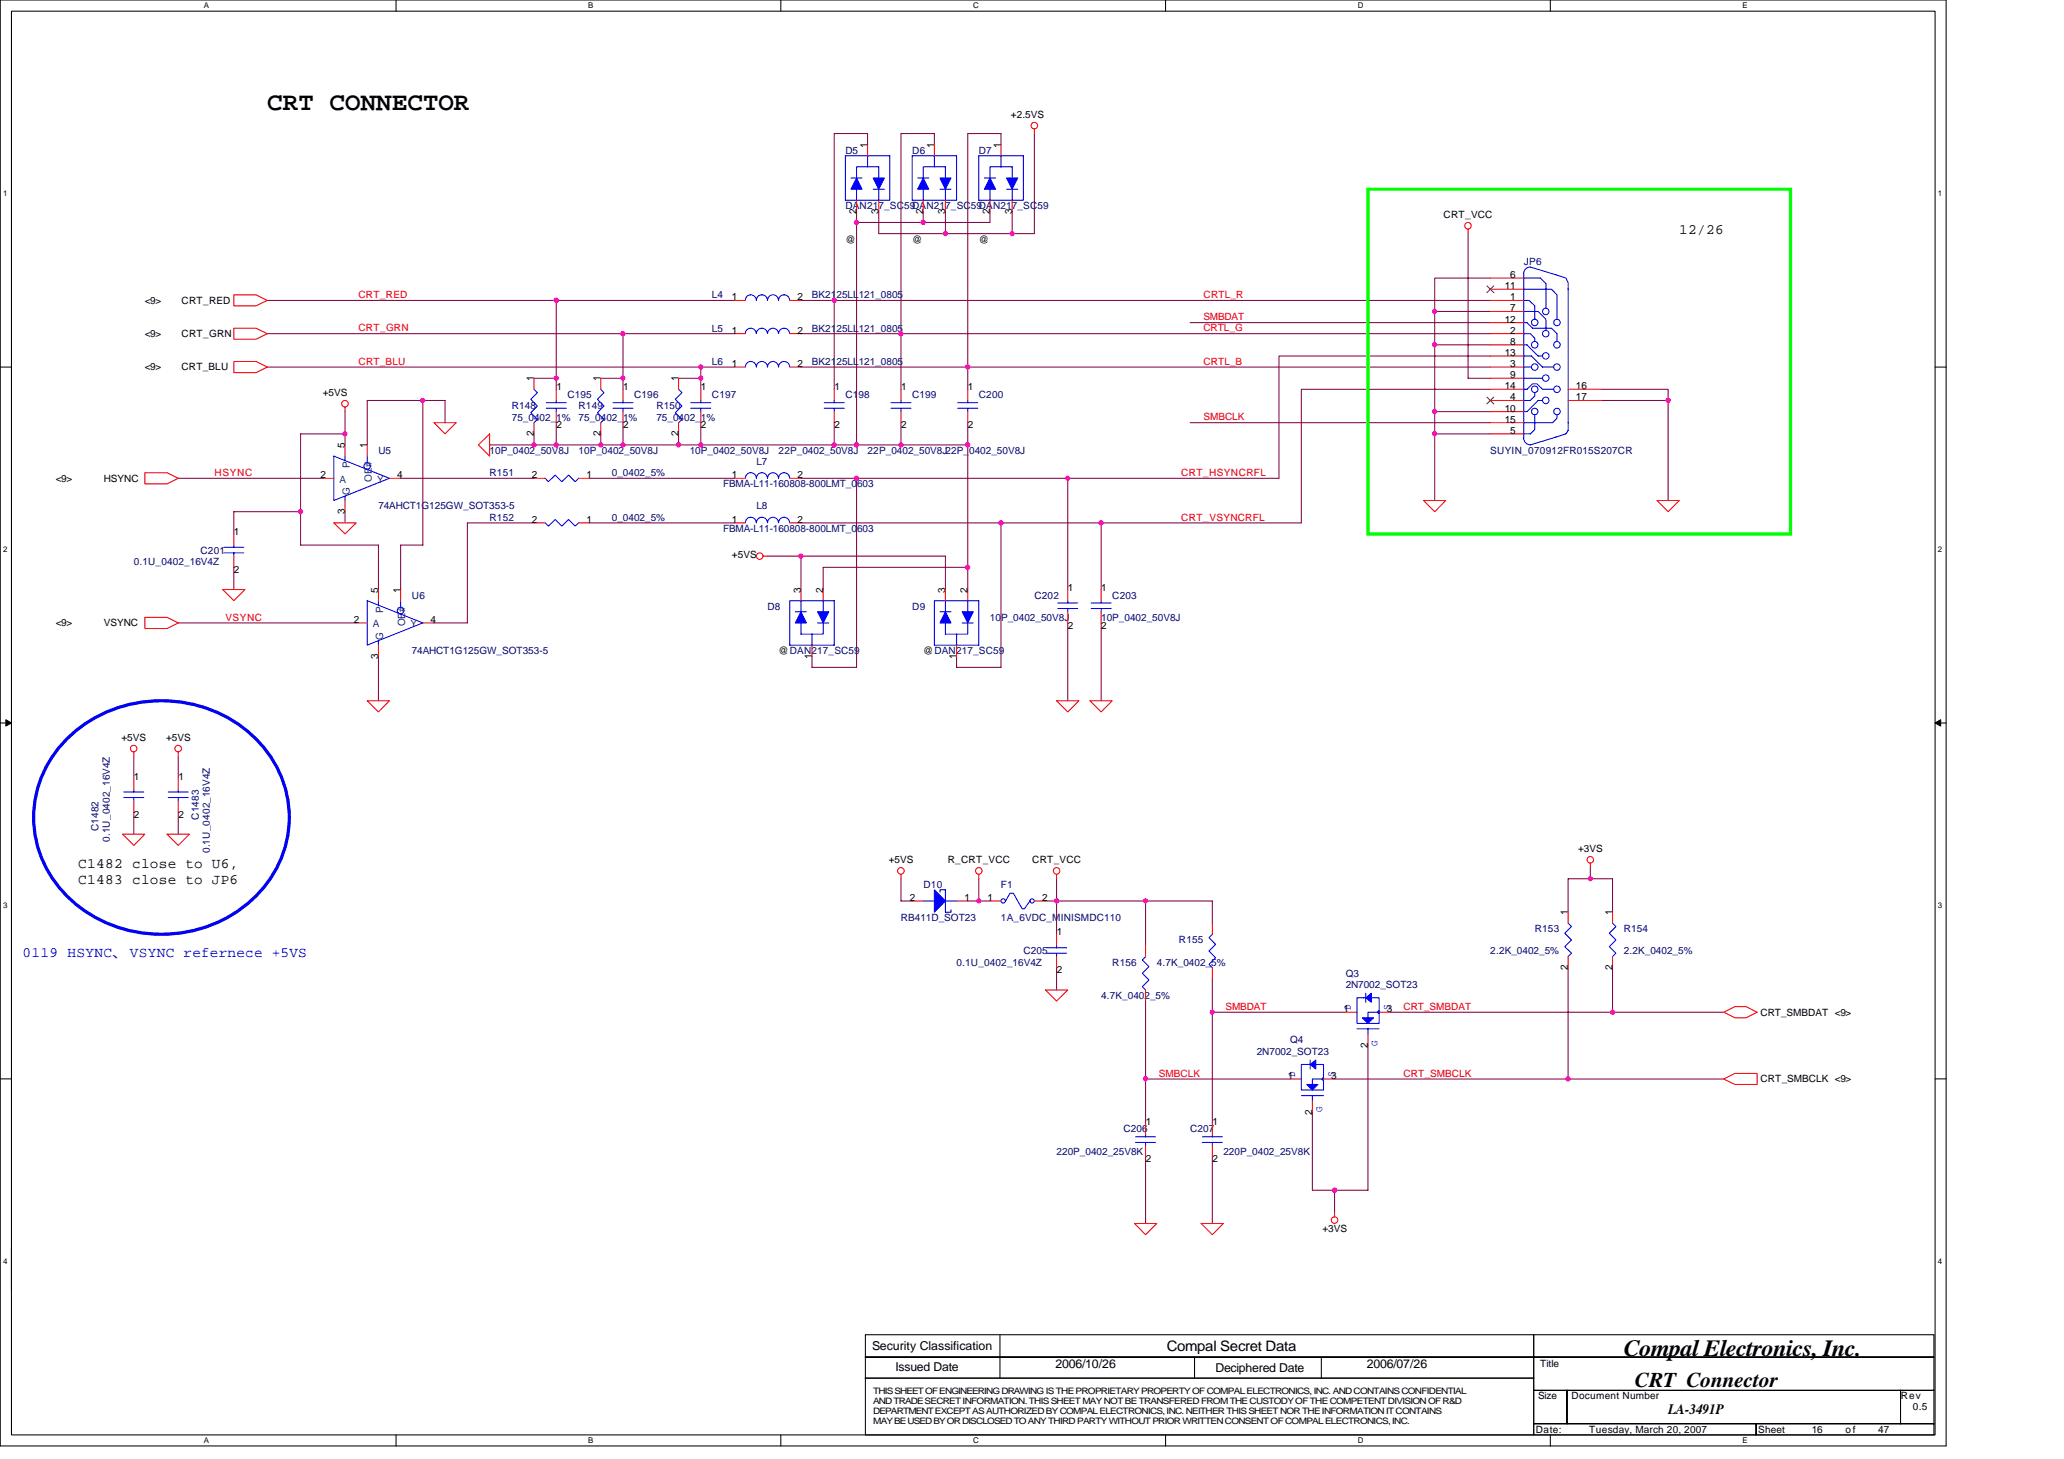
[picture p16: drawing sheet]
<svg xmlns="http://www.w3.org/2000/svg" width="297mm" height="210mm" viewBox="0 0 297 210" stroke-linecap="round" stroke-linejoin="round" font-family="sans-serif">
<defs><g id="words">
<text font-size="3.7" x="38.5" y="15.9">CRT CONNECTOR</text>
<text font-size="3.3" x="233.7" y="195.1">Compal Electronics, Inc.</text>
<text font-size="3" x="235.3" y="199.6">CRT Connector</text>
<g font-size="2.1">
<text x="241.7" y="33.7">12/26</text>
<text x="11.3" y="124.9">C1482 close to U6,</text>
<text x="11.3" y="127.1">C1483 close to JP6</text>
<text x="167.9" y="194.4">Compal Secret Data</text>
<text x="240.1" y="203.5">LA-3491P</text>
</g>
<text font-size="2.1" fill="#00f" x="3.3" y="137.7">0119 HSYNC、VSYNC refernece +5VS</text>
<g font-size="1.8">
<text x="125.5" y="194.2">Security Classification</text>
<text x="128.9" y="197.3">Issued Date</text>
<text x="151.9" y="196.8">2006/10/26</text>
<text x="174.9" y="197.4">Deciphered Date</text>
<text x="196.7" y="196.8">2006/07/26</text>
</g>
<g font-size="1.4">
<text x="145.5" y="17">+2.5VS</text>
<text x="124.8" y="21.3" transform="rotate(-90 124.8 21.3)">1</text>
<text x="134.4" y="21.3" transform="rotate(-90 134.4 21.3)">1</text>
<text x="144" y="21.3" transform="rotate(-90 144 21.3)">1</text>
<text x="121.7" y="34.9">@</text>
<text x="123.3" y="30.7" transform="rotate(-90 123.3 30.7)">2</text>
<text x="126.4" y="30.7" transform="rotate(-90 126.4 30.7)">3</text>
<text x="131.3" y="34.9">@</text>
<text x="132.8" y="30.7" transform="rotate(-90 132.8 30.7)">2</text>
<text x="136" y="30.7" transform="rotate(-90 136 30.7)">3</text>
<text x="140.9" y="34.9">@</text>
<text x="142.4" y="30.7" transform="rotate(-90 142.4 30.7)">2</text>
<text x="145.6" y="30.7" transform="rotate(-90 145.6 30.7)">3</text>
<text x="207.7" y="31.4">CRT_VCC</text>
<text x="216.6" y="41.6">11</text>
<text x="217.4" y="40">6</text>
<text x="20.8" y="43.7">&lt;9&gt;</text>
<text x="26.1" y="43.7">CRT_RED</text>
<text x="105.3" y="48">1</text>
<text x="105.3" y="43.2">1</text>
<text x="114.8" y="48">2</text>
<text x="114.8" y="43.2">2</text>
<text x="216.6" y="46.4">12</text>
<text x="217.4" y="43.2">1</text>
<text x="217.4" y="44.8">7</text>
<text x="217.4" y="48">2</text>
<text x="20.8" y="48.5">&lt;9&gt;</text>
<text x="20.8" y="53.3">&lt;9&gt;</text>
<text x="26.1" y="48.5">CRT_GRN</text>
<text x="26.1" y="53.3">CRT_BLU</text>
<text x="105.3" y="52.8">1</text>
<text x="114.8" y="52.8">2</text>
<text x="216.6" y="51.2">13</text>
<text x="217.4" y="49.6">8</text>
<text x="217.4" y="52.8">3</text>
<text x="46.5" y="57">+5VS</text>
<text x="76.8" y="54.9" transform="rotate(-90 76.8 54.9)">1</text>
<text x="80.1" y="56.2">1</text>
<text x="86.4" y="54.9" transform="rotate(-90 86.4 54.9)">1</text>
<text x="89.7" y="56.2">1</text>
<text x="97.6" y="54.9" transform="rotate(-90 97.6 54.9)">1</text>
<text x="100.9" y="56.2">1</text>
<text x="120.1" y="56.2">1</text>
<text x="129.7" y="56.2">1</text>
<text x="139.3" y="56.2">1</text>
<text x="216.6" y="56">14</text>
<text x="216.6" y="59.2">10</text>
<text x="217.4" y="54.4">9</text>
<text x="217.4" y="57.6">4</text>
<text x="226.8" y="56">16</text>
<text x="226.8" y="57.6">17</text>
<text x="49.6" y="64.5" transform="rotate(-90 49.6 64.5)">5</text>
<text x="52.8" y="64.5" transform="rotate(-90 52.8 64.5)">1</text>
<text x="76.8" y="62.7" transform="rotate(-90 76.8 62.7)">2</text>
<text x="80.1" y="61.6">2</text>
<text x="86.4" y="62.7" transform="rotate(-90 86.4 62.7)">2</text>
<text x="89.7" y="61.6">2</text>
<text x="97.6" y="62.7" transform="rotate(-90 97.6 62.7)">2</text>
<text x="100.9" y="61.6">2</text>
<text x="120.1" y="61.6">2</text>
<text x="129.7" y="61.6">2</text>
<text x="139.3" y="61.6">2</text>
<text x="216.6" y="60.8">15</text>
<text x="217.4" y="62.4">5</text>
<text x="8" y="69.3">&lt;9&gt;</text>
<text x="14.9" y="69.3">HSYNC</text>
<text x="46.1" y="68.8">2</text>
<text x="57.2" y="68.8">4</text>
<text x="76.5" y="68.8">2</text>
<text x="84.4" y="68.8">1</text>
<text x="105.3" y="68.8">1</text>
<text x="114.8" y="68.8">2</text>
<text x="33.7" y="77">1</text>
<text x="49.6" y="73.9" transform="rotate(-90 49.6 73.9)">3</text>
<text x="76.5" y="75.2">2</text>
<text x="84.4" y="75.2">1</text>
<text x="105.3" y="75.2">1</text>
<text x="114.8" y="75.2">2</text>
<text x="33.7" y="82.4">2</text>
<text x="105.3" y="80.3">+5VS</text>
<text x="50.9" y="89.6">2</text>
<text x="54.4" y="85.3" transform="rotate(-90 54.4 85.3)">5</text>
<text x="57.6" y="85.3" transform="rotate(-90 57.6 85.3)">1</text>
<text x="62" y="89.6">4</text>
<text x="115.2" y="85.3" transform="rotate(-90 115.2 85.3)">3</text>
<text x="118.4" y="85.3" transform="rotate(-90 118.4 85.3)">2</text>
<text x="136" y="85.3" transform="rotate(-90 136 85.3)">3</text>
<text x="139.3" y="85.3" transform="rotate(-90 139.3 85.3)">2</text>
<text x="153.7" y="85">1</text>
<text x="158.5" y="85">1</text>
<text x="8" y="90.1">&lt;9&gt;</text>
<text x="14.9" y="90.1">VSYNC</text>
<text x="54.4" y="94.7" transform="rotate(-90 54.4 94.7)">3</text>
<text x="112.1" y="94.1">@DAN217_SC59</text>
<text x="116.8" y="94.7" transform="rotate(-90 116.8 94.7)">1</text>
<text x="132.9" y="94.1">@DAN217_SC59</text>
<text x="137.6" y="94.7" transform="rotate(-90 137.6 94.7)">1</text>
<text x="153.7" y="90.4">2</text>
<text x="158.5" y="90.4">2</text>
<text x="17.5" y="106.6">+5VS</text>
<text x="23.9" y="106.6">+5VS</text>
<text x="19.3" y="112.2">1</text>
<text x="25.7" y="112.2">1</text>
<text x="19.3" y="117.6">2</text>
<text x="25.7" y="117.6">2</text>
<text x="127.9" y="124.2">+5VS</text>
<text x="136.4" y="124.2">R_CRT_VCC</text>
<text x="148.5" y="124.2">CRT_VCC</text>
<text x="227.1" y="122.6">+3VS</text>
<text x="130.9" y="129.6">2</text>
<text x="138.8" y="129.6">1</text>
<text x="142.1" y="129.6">1</text>
<text x="150" y="129.6">2</text>
<text x="225.7" y="131.7" transform="rotate(-90 225.7 131.7)">1</text>
<text x="232" y="131.7" transform="rotate(-90 232 131.7)">1</text>
<text x="152.1" y="134.6">1</text>
<text x="152.1" y="140">2</text>
<text x="225.7" y="139.6" transform="rotate(-90 225.7 139.6)">2</text>
<text x="232" y="139.6" transform="rotate(-90 232 139.6)">2</text>
<text x="193.4" y="145.6">1</text>
<text x="199.6" y="145.6">3</text>
<text x="253.4" y="146.1">CRT_SMBDAT &lt;9&gt;</text>
<text x="185.4" y="155.2">1</text>
<text x="191.6" y="155.2">3</text>
<text x="196.8" y="150.7" transform="rotate(-90 196.8 150.7)">2</text>
<text x="253.4" y="155.7">CRT_SMBCLK &lt;9&gt;</text>
<text x="164.9" y="161.8">1</text>
<text x="174.5" y="161.8">1</text>
<text x="188.8" y="160.4" transform="rotate(-90 188.8 160.4)">2</text>
<text x="164.9" y="167.2">2</text>
<text x="174.5" y="167.2">2</text>
<text x="190.3" y="177.3">+3VS</text>
<text x="221.7" y="196.7">Title</text>
<text x="221.4" y="201.3">Size</text>
<text x="226.2" y="201.3">Document Number</text>
<text x="273.6" y="201.3">Rev</text>
<text x="275.3" y="202.9">0.5</text>
<text x="221" y="206.1">Date:</text>
<text x="228.7" y="206.1">Tuesday, March 20, 2007</text>
<text x="253" y="206.1">Sheet</text>
<text x="260.7" y="206.1">16</text>
<text x="265.6" y="206.1">of</text>
<text x="270.3" y="206.1">47</text>
</g>
<g font-size="1.4" fill="#000080">
<text x="121.7" y="22.1">D5</text>
<text x="131.3" y="22.1">D6</text>
<text x="140.9" y="22.1">D7</text>
<text x="121.7" y="30.1">DAN217_SC59DAN217_SC59DAN217_SC59</text>
<text x="219.3" y="38.1">JP6</text>
<text x="102.5" y="47.7">L5</text>
<text x="102.5" y="42.9">L4</text>
<text x="116.9" y="47.7">BK2125LL121_0805</text>
<text x="116.9" y="42.9">BK2125LL121_0805</text>
<text x="102.5" y="52.5">L6</text>
<text x="116.9" y="52.5">BK2125LL121_0805</text>
<text x="73.7" y="58.9">R148</text>
<text x="81.7" y="57.3">C195</text>
<text x="83.3" y="58.9">R149</text>
<text x="91.3" y="57.3">C196</text>
<text x="94.5" y="58.9">R150</text>
<text x="102.5" y="57.3">C197</text>
<text x="121.7" y="57.3">C198</text>
<text x="131.3" y="57.3">C199</text>
<text x="140.9" y="57.3">C200</text>
<text x="54.5" y="65.3">U5</text>
<text x="70.5" y="65.3">10P_0402_50V8J</text>
<text x="73.7" y="60.5">75_0402_1%</text>
<text x="83.3" y="65.3">10P_0402_50V8J</text>
<text x="83.3" y="60.5">75_0402_1%</text>
<text x="94.5" y="60.5">75_0402_1%</text>
<text x="99.3" y="65.3">10P_0402_50V8J</text>
<text x="112.1" y="65.3">22P_0402_50V8J</text>
<text x="124.9" y="65.3">22P_0402_50V8J22P_0402_50V8J</text>
<text x="214.5" y="65.3">SUYIN_070912FR015S207CR</text>
<text x="70.5" y="68.5">R151</text>
<text x="88" y="68.5">0_0402_5%</text>
<text x="104.1" y="70.1">FBMA-L11-160808-800LMT_0603</text>
<text x="108.9" y="66.9">L7</text>
<text x="54.5" y="73.3">74AHCT1G125GW_SOT353-5</text>
<text x="70.5" y="74.9">R152</text>
<text x="88" y="74.9">0_0402_5%</text>
<text x="104.1" y="76.5">FBMA-L11-160808-800LMT_0603</text>
<text x="108.9" y="73.3">L8</text>
<text x="19.3" y="81.3">0.1U_0402_16V4Z</text>
<text x="28.8" y="79.7">C201</text>
<text x="59.3" y="86.1">U6</text>
<text x="110.5" y="87.7">D8</text>
<text x="131.3" y="87.7">D9</text>
<text x="142.5" y="89.3">10P_0402_50V8J</text>
<text x="148.9" y="86.1">C202</text>
<text x="158.5" y="89.3">10P_0402_50V8J</text>
<text x="160.1" y="86.1">C203</text>
<text x="59.3" y="94.1">74AHCT1G125GW_SOT353-5</text>
<text x="14.2" y="119.5" transform="rotate(-90 14.2 119.5)">C1482</text>
<text x="28.6" y="117.9" transform="rotate(-90 28.6 117.9)">C1483</text>
<text x="15.8" y="121.1" transform="rotate(-90 15.8 121.1)">0.1U_0402_16V4Z</text>
<text x="30.2" y="122.7" transform="rotate(-90 30.2 122.7)">0.1U_0402_16V4Z</text>
<text x="132.9" y="127.7">D10</text>
<text x="144.1" y="127.7">F1</text>
<text x="129.7" y="132.5">RB411D_SOT23</text>
<text x="144.1" y="132.5">1A_6VDC_MINISMDC110</text>
<text x="147.3" y="137.3">C205</text>
<text x="169.7" y="135.7">R155</text>
<text x="214.5" y="137.3">2.2K_0402_5%</text>
<text x="220.9" y="134.1">R153</text>
<text x="233.7" y="134.1">R154</text>
<text x="233.7" y="137.3">2.2K_0402_5%</text>
<text x="137.7" y="138.9">0.1U_0402_16V4Z</text>
<text x="158.5" y="143.7">4.7K_0402_5%</text>
<text x="160.1" y="138.9">R156</text>
<text x="166.5" y="138.9">4.7K_0402_5%</text>
<text x="193.7" y="140.5">Q3</text>
<text x="193.7" y="142.1">2N7002_SOT23</text>
<text x="180.9" y="151.7">2N7002_SOT23</text>
<text x="185.7" y="150.1">Q4</text>
<text x="152.1" y="166.1">220P_0402_25V8K</text>
<text x="161.7" y="162.9">C206</text>
<text x="171.3" y="162.9">C207</text>
<text x="176.1" y="166.1">220P_0402_25V8K</text>
</g>
<g font-size="1.4" fill="#f00">
<text x="51.6" y="42.9">CRT_RED</text>
<text x="51.6" y="47.7">CRT_GRN</text>
<text x="173.2" y="46.1">SMBDAT</text>
<text x="173.2" y="47.7">CRTL_G</text>
<text x="173.2" y="42.9">CRTL_R</text>
<text x="51.6" y="52.5">CRT_BLU</text>
<text x="173.2" y="52.5">CRTL_B</text>
<text x="173.2" y="60.5">SMBCLK</text>
<text x="30.9" y="68.5">HSYNC</text>
<text x="170" y="68.5">CRT_HSYNCRFL</text>
<text x="170" y="74.9">CRT_VSYNCRFL</text>
<text x="32.4" y="89.3">VSYNC</text>
<text x="176.4" y="145.3">SMBDAT</text>
<text x="202" y="145.3">CRT_SMBDAT</text>
<text x="166.8" y="154.9">SMBCLK</text>
<text x="202" y="154.9">CRT_SMBCLK</text>
</g>
<g font-size="1.4" fill="#004080">
<text x="48.8" y="69.5">A</text>
<text x="50.3" y="71.2" transform="rotate(-90 50.3 71.2)">G</text>
<text x="50.3" y="67.4" transform="rotate(-90 50.3 67.4)">P</text>
<text x="53.5" y="69.3" transform="rotate(-90 53.5 69.3)">OE#</text>
<text x="54.3" y="69.5">Y</text>
<text x="55.1" y="88.2" transform="rotate(-90 55.1 88.2)">P</text>
<text x="53.7" y="90.3">A</text>
<text x="55.1" y="92" transform="rotate(-90 55.1 92)">G</text>
<text x="58.3" y="90.1" transform="rotate(-90 58.3 90.1)">OE#</text>
<text x="59.1" y="90.3">Y</text>
</g>
<g font-size="1.4" fill="#00f">
<text x="194.4" y="145.3" transform="rotate(-90 194.4 145.3)">D</text>
<text x="200" y="145.3" transform="rotate(-90 200 145.3)">S</text>
<text x="186.4" y="154.9" transform="rotate(-90 186.4 154.9)">D</text>
<text x="192" y="154.9" transform="rotate(-90 192 154.9)">S</text>
<text x="198.3" y="150.4" transform="rotate(-90 198.3 150.4)">G</text>
<text x="190.3" y="160" transform="rotate(-90 190.3 160)">G</text>
</g>
<g font-size="1.3">
<text x="125.7" y="200.5">THIS SHEET OF ENGINEERING DRAWING IS THE PROPRIETARY PROPERTY OF COMPAL ELECTRONICS, INC. AND CONTAINS CONFIDENTIAL</text>
<text x="125.7" y="202">AND TRADE SECRET INFORMATION. THIS SHEET MAY NOT BE TRANSFERED FROM THE CUSTODY OF THE COMPETENT DIVISION OF R&amp;D</text>
<text x="125.7" y="203.5">DEPARTMENT EXCEPT AS AUTHORIZED BY COMPAL ELECTRONICS, INC. NEITHER THIS SHEET NOR THE INFORMATION IT CONTAINS</text>
<text x="125.7" y="204.9">MAY BE USED BY OR DISCLOSED TO ANY THIRD PARTY WITHOUT PRIOR WRITTEN CONSENT OF COMPAL ELECTRONICS, INC.</text>
</g>
<g font-size="1.1">
<text x="29.3" y="1.2">A</text>
<text x="84.7" y="1.2">B</text>
<text x="140" y="1.2">C</text>
<text x="195.4" y="1.2">D</text>
<text x="250.8" y="1.2">E</text>
<text x=".4" y="28.2">1</text>
<text x="278.9" y="28.2">1</text>
<text x=".4" y="79.4">2</text>
<text x="278.9" y="79.4">2</text>
<text x=".4" y="130.6">3</text>
<text x="278.9" y="130.6">3</text>
<text x=".4" y="181.8">4</text>
<text x="278.9" y="181.8">4</text>
<text x="29.3" y="207.6">A</text>
<text x="84.7" y="207.6">B</text>
<text x="140" y="207.6">C</text>
<text x="195.4" y="207.6">D</text>
<text x="250.8" y="207.6">E</text>
</g>
</g></defs>
<path d="M0 0h280.1v208h-280.1zM1.6 1.6h276.9v204.8h-276.9z" fill="none" stroke="#000" stroke-width=".15"/>
<g fill="#fff">
<path d="M29.3 .2h.8v1.2h-.8z"/>
<path d="M29.3 206.6h.8v1.3h-.8z"/>
</g>
<path d="M57 0v1.6M57 206.4v1.6" fill="none" stroke="#000" stroke-width=".15"/>
<g fill="#fff">
<path d="M84.7 .2h.7v1.2h-.7z"/>
<path d="M84.7 206.6h.7v1.3h-.7z"/>
</g>
<path d="M112.4 0v1.6M112.4 206.4v1.6" fill="none" stroke="#000" stroke-width=".15"/>
<g fill="#fff">
<path d="M140 .2h.8v1.2h-.8z"/>
<path d="M140 206.6h.8v1.3h-.8z"/>
</g>
<path d="M167.7 0v1.6M167.7 206.4v1.6" fill="none" stroke="#000" stroke-width=".15"/>
<g fill="#fff">
<path d="M195.4 .2h.8v1.2h-.8z"/>
<path d="M195.4 206.6h.8v1.3h-.8z"/>
</g>
<path d="M223.1 0v1.6M223.1 206.4v1.6" fill="none" stroke="#000" stroke-width=".15"/>
<g fill="#fff">
<path d="M250.8 .2h.7v1.2h-.7z"/>
<path d="M250.8 206.6h.7v1.3h-.7z"/>
<path d="M.4 27.2h.7v1.3h-.7z"/>
<path d="M278.9 27.2h.6v1.3h-.6z"/>
<path d="M.4 78.4h.7v1.3h-.7z"/>
<path d="M278.9 78.4h.6v1.3h-.6z"/>
</g>
<path d="M0 52.8h1.6M278.5 52.8h1.6" fill="none" stroke="#000" stroke-width=".15"/>
<g fill="#fff">
<path d="M.4 129.6h.7v1.3h-.7z"/>
<path d="M278.9 129.6h.6v1.3h-.6z"/>
</g>
<path d="M0 104h1.6M278.5 104h1.6" fill="none" stroke="#000" stroke-width=".15"/>
<path d="M.8 103.5l.8 .5-.8 .5zM278.5 104l.8-.5v1z" fill="#000" stroke="#000" stroke-width=".14"/>
<g fill="#fff">
<path d="M.4 180.8h.7v1.3h-.7z"/>
<path d="M278.9 180.8h.6v1.3h-.6z"/>
</g>
<g fill="none" stroke="#000" stroke-width=".15">
<path d="M0 155.2h1.6M278.5 155.2h1.6M124.5 192h96.2v3.2h-96.2zM124.5 195.2h96.2v3.1h-96.2zM124.5 198.3h96.2v8.1h-96.2zM143.9 192v6.3M171.9 195.2v3.1M190.2 195.2v3.1M220.7 192h57.6v3.2h-57.6zM220.7 195.2h57.6v4.8h-57.6zM220.7 200h4.8v4.8h-4.8zM220.7 204.8h32v1.6h-32z"/>
<path d="M225.5 200h48v4.8h-48zM252.7 204.8h25.6v1.6h-25.6zM273.5 200h4.8v4.8h-4.8z"/>
</g>
<g fill="none" stroke="#800040" stroke-width=".15">
<path d="M148.9 19.2v14.4h-22.4v-3.2M123.3 30.4v33.6M124.9 20.8v-1.6h-4.8v36.8M132.9 30.4v1.6M134.5 20.8v-1.6h-4.8v36.8M136.1 30.4v3.2M142.5 30.4v1.6h-19.2M144.1 20.8v-1.6h-4.8v36.8M145.7 30.4v3.2M211.3 33.6v20.8h3.2M38.5 43.2h67.2M38.5 48h67.2"/>
<path d="M38.5 52.8h67.2M49.7 59.2v4.8M60.9 57.6v20.8h-3.2v6.4M76.9 54.4h3.1M80 43.2v12.8M86.5 54.4h3.2M89.7 48v8M97.7 54.4h3.2M100.9 52.8v3.2M115.3 43.2h99.2M115.3 48h99.2M115.3 52.8h99.2"/>
<path d="M171.3 46.4h43.2M206.5 49.6v22.4M206.5 59.2h8M206.5 49.6h8M214.5 51.2h-30.4v17.6h-68.8M214.5 56h-27.2v19.2h-72M214.5 40h-8v4.8M214.5 44.8h-8v4.8M230.5 56h9.6v1.6M230.5 57.6h9.6M240.1 57.6v14.4M25.7 68.8h20.8"/>
<path d="M43.3 73.6h-9.6v3.2M49.7 73.6v1.6M49.7 62.4h-6.4v16h11.2v6.4M57.7 68.8h19.2M64 60.8v-3.2h-11.2v6.4M70.5 64h59.2M76.9 75.2h-9.6v14.4h-4.8M76.9 62.4v1.6M80 60.8v3.2M84.9 68.8h20.8M84.9 75.2h20.8M86.5 62.4v1.6"/>
<path d="M89.7 60.8v3.2M97.7 62.4v1.6M100.9 60.8v3.2M120.1 60.8v3.2M123.3 68.8v27.2h-6.4v-1.6M129.7 60.8v3.2h9.6M139.3 60.8v24M144.1 75.2v20.8h-6.4v-1.6M153.7 68.8v16M158.5 75.2v9.6M171.3 60.8h43.2M206.5 62.4h8"/>
<path d="M25.7 89.6h25.6M33.7 81.6v3.2M54.5 94.4v6.4M110.5 80h25.6v4.8M115.3 80v4.8M139.3 81.6h-20.8v3.2M153.7 89.6v11.2M158.5 89.6v11.2M19.3 108.8v3.2M19.3 116.8v3.2M25.7 108.8v3.2M25.7 116.8v3.2"/>
<path d="M129.7 126.4v3.2h1.6M139.3 129.6h3.2M140.9 126.4v3.2M150.5 129.6h24v3.2M152.1 126.4v8M152.1 139.2v3.2M164.9 129.6v6.4M225.7 131.2v-4.8h6.4v4.8M225.7 139.2v16M228.9 124.8v1.6M232.1 139.2v6.4M164.9 155.2h20.8"/>
<path d="M164.9 144v17.6M174.5 145.6h19.2M174.5 140.8v20.8M192.1 155.2h56M196.9 150.4v20.8h-8v-11.2M200.1 145.6h48M164.9 166.4v9.6M174.5 166.4v9.6M192.1 171.2v3.2"/>
</g>
<g fill="none" stroke="#f00" stroke-width=".15">
<path d="M148.9 18.6v.6M123.3 28.8v1.6M124.9 20.8v1.6M126.5 28.8v1.6M132.9 28.8v1.6M134.5 20.8v1.6M136.1 28.8v1.6M142.5 28.8v1.6M144.1 20.8v1.6M145.7 28.8v1.6M211.3 33v.6M33.7 42.4h3.1l1.7 .8-1.7 .8h-3.1z"/>
<path d="M33.7 47.2h3.1l1.7 .8-1.7 .8h-3.1zM33.7 52h3.1l1.7 .8-1.7 .8h-3.1zM49.7 58.6v.6M76.9 54.4v1.6M80 56v1.6M80 59.2v1.6M86.5 54.4v1.6M89.7 56v1.6M89.7 59.2v1.6M97.7 54.4v1.6M100.9 56v1.6M100.9 59.2v1.6"/>
<path d="M105.7 48h1.6M105.7 43.2h1.6M105.7 52.8h1.6M113.7 48h1.6M113.7 43.2h1.6M113.7 52.8h1.6M120.1 56v1.6M120.1 59.2v1.6M129.7 56v1.6M129.7 59.2v1.6M139.3 56v1.6M139.3 59.2v1.6"/>
<path d="M214.5 48h4.8M214.5 43.2h4.8M214.5 52.8h4.8M214.5 40h4.8M214.5 41.6h4.8M214.5 44.8h4.8M214.5 46.4h4.8M214.5 49.6h4.8M214.5 51.2h4.8M214.5 54.4h4.8M214.5 56h4.8M214.5 57.6h4.8"/>
<path d="M214.5 59.2h4.8M225.7 56h4.8M225.7 57.6h4.8M20.8 68h3.2l1.7 .8-1.7 .8h-3.2zM33.7 76.8v1.6M46.5 68.8h1.5M48 75.2h3.3l-1.6 1.6zM49.7 64v1.6M49.7 72v1.6M52.8 64v1.6M56 68.8h1.7M62.5 60.8h3.2l-1.7 1.6z"/>
<path d="M68.9 64l1.6-1.6v3.2zM76.9 75.2h1.6M76.9 68.8h1.6M76.9 60.8v1.6M83.3 75.2h1.6M83.3 68.8h1.6M86.5 60.8v1.6M97.7 60.8v1.6M105.7 75.2h1.6M105.7 68.8h1.6M113.7 75.2h1.6M113.7 68.8h1.6"/>
<path d="M204.9 72h3.2l-1.6 1.6zM214.5 60.8h4.8M214.5 62.4h4.8M238.5 72h3.2l-1.6 1.6zM20.8 88.8h3.2l1.7 .8-1.7 .8h-3.2zM32 84.8h3.3l-1.6 1.6zM33.7 80v1.6M51.3 89.6h1.5M54.5 84.8v1.6M54.5 92.8v1.6M57.7 84.8v1.6M60.9 89.6h1.6"/>
<path d="M109.8 80h.7M115.3 84.8v1.6M116.9 92.8v1.6M118.5 84.8v1.6M136.1 84.8v1.6M137.7 92.8v1.6M139.3 84.8v1.6M153.7 84.8v1.6M153.7 88v1.6M158.5 84.8v1.6M158.5 88v1.6M19.3 108.2v.6"/>
<path d="M19.3 112v1.6M19.3 115.2v1.6M25.7 108.2v.6M25.7 112v1.6M25.7 115.2v1.6M52.8 100.8h3.2l-1.5 1.6zM152.1 100.8h3.2l-1.6 1.6zM156.9 100.8h3.2l-1.6 1.6zM17.6 120h3.2l-1.5 1.6zM24 120h3.3l-1.6 1.6zM129.7 125.8v.6M131.3 129.6h1.6"/>
<path d="M137.7 129.6h1.6M140.9 125.8v.6M142.5 129.6h1.6M148.9 129.6h1.6M152.1 125.8v.6M152.1 134.4v1.6M152.1 137.6v1.6M164.9 136v1.6M174.5 132.8v1.6M174.5 139.2v1.6M225.7 131.2v1.6M225.7 137.6v1.6"/>
<path d="M228.9 124.2v.6M232.1 131.2v1.6M232.1 137.6v1.6M150.5 142.4h3.2l-1.6 1.6zM164.9 142.4v1.6M185.7 155.2h1.6M188.9 158.4v1.6M190.5 155.2h1.6M193.7 145.6h1.6M196.9 148.8v1.6M198.5 145.6h1.6M248.1 155.2l1.6-.8h3.2v1.6h-3.2z"/>
<path d="M248.1 145.6l1.6-.8h1.6l1.6 .8-1.6 .8h-1.6zM163.3 176h3.2l-1.6 1.6zM164.9 161.6v1.6M164.9 164.8v1.6M172.9 176h3.2l-1.6 1.6zM174.5 161.6v1.6M174.5 164.8v1.6M192.1 174.4v.7"/>
<circle cx="148.9" cy="18.1" r=".47"/>
<circle cx="211.3" cy="32.5" r=".47"/>
<circle cx="49.6" cy="58.1" r=".47"/>
<circle cx="109.3" cy="80" r=".47"/>
<circle cx="19.2" cy="107.7" r=".47"/>
<circle cx="25.6" cy="107.7" r=".47"/>
<circle cx="129.7" cy="125.3" r=".48"/>
<circle cx="140.9" cy="125.3" r=".47"/>
<circle cx="152.1" cy="125.3" r=".47"/>
<circle cx="228.9" cy="123.7" r=".47"/>
<circle cx="192.1" cy="175.5" r=".47"/>
</g>
<path d="M1.6 185.6v-8" fill="none" stroke="#000" stroke-width=".14" stroke-dasharray="6.1 2"/>
<path d="M196.9 27.2h60.8v49.6h-60.8z" fill="none" stroke="#0f0" stroke-width=".47"/>
<path d="M9.7 106.3a19.5 19.5 0 0 1 28.2 1.1 15.8 15.8 0 0 1-2.3 22.6 19.5 19.5 0 0 1-27-2.2 15.7 15.7 0 0 1 1.1-21.5z" fill="none" stroke="#00f" stroke-width=".47"/>
<g fill="none" stroke="#00f" stroke-width=".15">
<path d="M121.7 22.4h6.4v6.4h-6.4zM122.5 25.6h1.6M123.3 27.2v1.6M124.9 24h-1.6v1.6M124.9 22.4v1.6M124.9 24h1.6v1.6M125.7 27.2h1.6M126.5 27.2v1.6M131.3 22.4h6.4v6.4h-6.4zM132.1 25.6h1.6M132.9 27.2v1.6M134.5 24h-1.6v1.6"/>
<path d="M134.5 24h1.6v1.6M134.5 22.4v1.6M135.3 27.2h1.6M136.1 27.2v1.6M140.9 22.4h6.4v6.4h-6.4zM141.7 25.6h1.6M142.5 27.2v1.6M144.1 24h-1.6v1.6M144.1 24h1.6v1.6M144.1 22.4v1.6M144.9 27.2h1.6M145.7 27.2v1.6"/>
<path d="M76.9 56l.4 .5-.9 .9 .9 1-.9 1 .9 .9-.4 .5M78.6 58.7h2.9M78.6 57.9h2.9M80 57.6v.3M80 58.7v.5M86.5 56l.4 .5-.9 .9 .9 1-.9 1 .9 .9-.4 .5M88.2 58.7h2.9M88.2 57.9h2.9M89.7 57.6v.3M89.7 58.7v.5M97.7 56l.4 .5-.9 .9 .9 1-.9 1 .9 .9-.4 .5M99.4 58.7h2.9"/>
<path d="M99.4 57.9h2.9M100.9 57.6v.3M100.9 58.7v.5M107.3 48a.78 .78 0 0 1 .8-.8 .78 .78 0 0 1 .7 .8M107.3 43.2a.78 .78 0 0 1 .8-.8 .78 .78 0 0 1 .7 .8M107.3 52.8a.78 .78 0 0 1 .8-.8 .78 .78 0 0 1 .7 .8M108.9 48a.79 .79 0 0 1 .8-.8 .79 .79 0 0 1 .7 .8 .79 .79 0 0 1 .8-.8 .79 .79 0 0 1 .8 .8 .81 .81 0 0 1 .8-.8 .81 .81 0 0 1 .8 .8M108.9 43.2a.79 .79 0 0 1 .8-.8 .79 .79 0 0 1 .7 .8 .79 .79 0 0 1 .8-.8 .79 .79 0 0 1 .8 .8 .8 .8 0 0 1 .8-.8 .8 .8 0 0 1 .8 .8M108.9 52.8a.79 .79 0 0 1 .8-.8 .79 .79 0 0 1 .7 .8 .79 .79 0 0 1 .8-.8 .79 .79 0 0 1 .8 .8 .8 .8 0 0 1 .8-.8 .8 .8 0 0 1 .8 .8M118.6 58.7h2.9M118.6 57.9h2.9M120.1 57.6v.3"/>
<path d="M120.1 58.7v.5M128.2 58.7h2.9M128.2 57.9h2.9M129.7 57.6v.3M129.7 58.7v.5M137.8 58.7h2.9M137.8 57.9h2.9M139.3 57.6v.3M139.3 58.7v.5M219.3 44.8h2.1l1.1 1.1v1.6M219.3 46.4h.4l.9 .8h2.7l.8 .8v1.1M219.3 49.6h.4l1.7 1.6h.6"/>
<path d="M219.3 51.2h1.1l1.6 1.6h1.6M219.3 56h.4l.9-.8h.6l.8 .8h1.6M219.3 41.6h4l.8 .8v3.5M219.3 40h2.4l.8 .8v3.5M219.3 43.2h.8l.8 .8v1.9M219.3 48h.9l.7 .7v.4M219.3 52.8h1.1M219.3 54.4h2.7M220.9 56.5v.5l-.7 .6h-.9M220.9 59.7v2.1l-.7 .6h-.9M222 57.6h-.6l-1.7 1.6h-.4M224.1 59.7v.5l-.7 .6h-4.1"/>
<path d="M32.2 79.5h2.9M32.2 78.7h2.9M33.7 78.4v.3M33.7 79.5v.5M48 65.6l8 3.2-8 3.2zM49.7 65.6v.7M49.7 71.4v.6M52.8 65.6v1M78.5 75.2l.4 .5 1-1 1 1 .9-1 1 1 .5-.5M78.5 68.8l.4 .5 1-1 1 1 .9-1 1 1 .5-.5M107.3 75.2a.78 .78 0 0 1 .8-.8 .78 .78 0 0 1 .7 .8M107.3 68.8a.78 .78 0 0 1 .8-.8 .78 .78 0 0 1 .7 .8"/>
<path d="M108.9 75.2a.79 .79 0 0 1 .8-.8 .79 .79 0 0 1 .7 .8 .79 .79 0 0 1 .8-.8 .79 .79 0 0 1 .8 .8 .8 .8 0 0 1 .8-.8 .8 .8 0 0 1 .8 .8M108.9 68.8a.79 .79 0 0 1 .8-.8 .79 .79 0 0 1 .7 .8 .79 .79 0 0 1 .8-.8 .79 .79 0 0 1 .8 .8 .8 .8 0 0 1 .8-.8 .8 .8 0 0 1 .8 .8M219.3 63.1v-23.8a.93 .93 0 0 1 .9-.9l5.2 1.6 .3 .7v21.2l-.3 .5-5.2 1.6M219.3 63a.93 .93 0 0 0 .9 1M52.8 86.4l8.1 3.2-8.1 3.2zM54.5 86.4v.7M54.5 92.2v.6M57.7 86.4v1M113.7 86.4h6.4v6.4h-6.4zM114.5 88h1.6M115.3 89.6v1.6h1.6M115.3 86.4v1.6"/>
<path d="M116.9 91.2v1.6M117.7 89.6h1.6M118.5 89.6v1.6h-1.6M118.5 86.4v1.6M134.5 86.4h6.4v6.4h-6.4zM135.3 88h1.6M136.1 86.4v1.6M136.1 89.6v1.6h1.6M137.7 91.2v1.6M138.5 89.6h1.6M139.3 89.6v1.6h-1.6M139.3 86.4v1.6"/>
<path d="M152.2 87.5h2.9M152.2 86.7h2.9M153.7 86.4v.3M153.7 87.5v.5M157 87.5h2.9M157 86.7h2.9M158.5 86.4v.3M158.5 87.5v.5M17.8 114.7h2.9M17.8 113.9h2.9M19.3 113.6v.3M19.3 114.7v.5"/>
<path d="M24.2 114.7h2.9M24.2 113.9h2.9M25.7 113.6v.3M25.7 114.7v.5M132.9 129.6h1.6M135.3 128.4v-.4h.8v3.2h.8v-.3M136.1 129.6h1.6M144.7 129.6l.6-1.1h.5l1.3 2.2h.3l.8-1.1M150.6 137.1h2.9M150.6 136.4h2.9M152.1 136v.4M152.1 137.1v.5"/>
<path d="M164.9 137.6l-.5 .5 1 1-1 .9 1 1-1 .9 .5 .5M174.5 134.4l-.5 .5 .9 1-.9 .9 .9 1-.9 .9 .5 .5M225.7 132.8l.5 .5-1 1 1 .9-1 1 1 .9-.5 .5M232.1 132.8l.5 .5-1 1 1 .9-1 1 1 .9-.5 .5M187.3 157.6h3.2M188.5 153.1h-1.2v3.7h3.2v-1.6h-1.6v.8M188.5 152.5v1.3M188.9 157.6v.8M189.4 153.1h1.1v2.1v-.1h-.2v.3h.2M195.3 148h3.2M196.6 143.6h-1.3v3.6h3.2v-1.6h-1.6v.8M196.6 142.9v1.3"/>
<path d="M196.9 148v.8M197.4 143.6h1.1v2v-.1h-.2v.3h.2M163.4 164.4h2.9M163.4 163.6h2.9M164.9 163.2v.4M164.9 164.4v.4M173 164.4h2.9M173 163.6h2.9M174.5 163.2v.4M174.5 164.4v.4"/>
<circle cx="220.9" cy="49.6" r=".47"/>
<circle cx="220.9" cy="52.8" r=".47"/>
<circle cx="220.9" cy="56" r=".47"/>
<circle cx="220.9" cy="46.4" r=".47"/>
<circle cx="220.9" cy="59.2" r=".47"/>
<circle cx="222.5" cy="57.6" r=".47"/>
<circle cx="222.5" cy="51.2" r=".47"/>
<circle cx="222.5" cy="54.4" r=".47"/>
<circle cx="222.5" cy="44.8" r=".47"/>
<circle cx="222.5" cy="48" r=".47"/>
<circle cx="224.1" cy="49.6" r=".47"/>
<circle cx="224.1" cy="52.8" r=".47"/>
<circle cx="224.1" cy="56" r=".47"/>
<circle cx="224.1" cy="46.4" r=".47"/>
<circle cx="224.1" cy="59.2" r=".47"/>
<circle cx="52.8" cy="67" r=".47"/>
<circle cx="57.6" cy="87.8" r=".48"/>
<circle cx="144.4" cy="129.6" r=".31"/>
<circle cx="148.5" cy="129.6" r=".31"/>
</g>
<g fill="#00f" stroke="#00f" stroke-width=".15">
<path d="M138.5 88h1.6l-.8 1.6z" fill-rule="evenodd"/>
<path d="M136.1 88l.8 1.6h-1.6z" fill-rule="evenodd"/>
<path d="M123.3 25.6l.8 1.6h-1.6z" fill-rule="evenodd"/>
<path d="M125.7 25.6h1.6l-.8 1.6z" fill-rule="evenodd"/>
<path d="M188.1 156h1.6l-.8 .8z" fill-rule="evenodd"/>
<path d="M188.5 153.1l.9-.6v1.3z" fill-rule="evenodd"/>
<path d="M117.7 88h1.6l-.8 1.6z" fill-rule="evenodd"/>
<path d="M115.3 88l.8 1.6h-1.6z" fill-rule="evenodd"/>
<path d="M134.5 128l1.6 1.6-1.6 1.6z" fill-rule="evenodd"/>
<path d="M132.9 25.6l.8 1.6h-1.6z" fill-rule="evenodd"/>
<path d="M135.3 25.6h1.6l-.8 1.6z" fill-rule="evenodd"/>
<path d="M142.5 25.6l.8 1.6h-1.6z" fill-rule="evenodd"/>
<path d="M144.9 25.6h1.6l-.8 1.6z" fill-rule="evenodd"/>
<path d="M196.1 146.4h1.6l-.8 .8z" fill-rule="evenodd"/>
<path d="M196.6 143.6l.8-.7v1.3z" fill-rule="evenodd"/>
</g>
<path d="M214 41.1l1 1M214 57.1l1 1M215 41.1l-1 1M215 57.1l-1 1" fill="none" stroke="#804000" stroke-width=".14"/>
<g fill="#f0f" stroke="#f0f" stroke-width=".15">
<circle cx="192.1" cy="171.2" r=".32"/>
<circle cx="232.1" cy="145.6" r=".31"/>
<circle cx="140.8" cy="129.6" r=".31"/>
<circle cx="152.1" cy="129.6" r=".31"/>
<circle cx="164.8" cy="155.2" r=".32"/>
<circle cx="164.9" cy="129.6" r=".31"/>
<circle cx="174.5" cy="145.6" r=".31"/>
<circle cx="225.7" cy="155.2" r=".32"/>
<circle cx="228.9" cy="126.4" r=".31"/>
<circle cx="240.1" cy="57.6" r=".31"/>
<circle cx="60.8" cy="57.6" r=".31"/>
<circle cx="89.6" cy="64" r=".32"/>
<circle cx="206.5" cy="62.4" r=".31"/>
<circle cx="76.8" cy="64" r=".32"/>
<circle cx="80" cy="64" r=".32"/>
<circle cx="86.4" cy="64" r=".32"/>
<circle cx="100.8" cy="54.4" r=".31"/>
<circle cx="80" cy="43.2" r=".32"/>
<circle cx="206.5" cy="44.8" r=".31"/>
<circle cx="206.5" cy="59.2" r=".32"/>
<circle cx="206.5" cy="49.6" r=".31"/>
<circle cx="49.6" cy="62.4" r=".31"/>
<circle cx="145.7" cy="33.6" r=".31"/>
<circle cx="136.1" cy="33.6" r=".31"/>
<circle cx="158.5" cy="75.2" r=".32"/>
<circle cx="129.6" cy="48" r=".32"/>
<circle cx="123.3" cy="68.8" r=".31"/>
<circle cx="80.1" cy="54.4" r=".31"/>
<circle cx="139.3" cy="52.8" r=".31"/>
<circle cx="139.2" cy="64" r=".32"/>
<circle cx="129.6" cy="64" r=".32"/>
<circle cx="120.1" cy="43.2" r=".32"/>
<circle cx="43.2" cy="73.6" r=".31"/>
<circle cx="100.8" cy="52.8" r=".31"/>
<circle cx="115.2" cy="80" r=".32"/>
<circle cx="139.3" cy="81.6" r=".31"/>
<circle cx="89.6" cy="48" r=".32"/>
<circle cx="89.6" cy="54.4" r=".31"/>
<circle cx="153.7" cy="68.8" r=".31"/>
<circle cx="144.1" cy="75.2" r=".32"/>
<circle cx="132.8" cy="32" r=".32"/>
<circle cx="123.2" cy="64" r=".32"/>
<circle cx="123.2" cy="32" r=".32"/>
<circle cx="120.1" cy="64" r=".32"/>
<circle cx="97.6" cy="64" r=".32"/>
<circle cx="100.8" cy="64" r=".32"/>
</g>
<use href="#words"/>
</svg>
